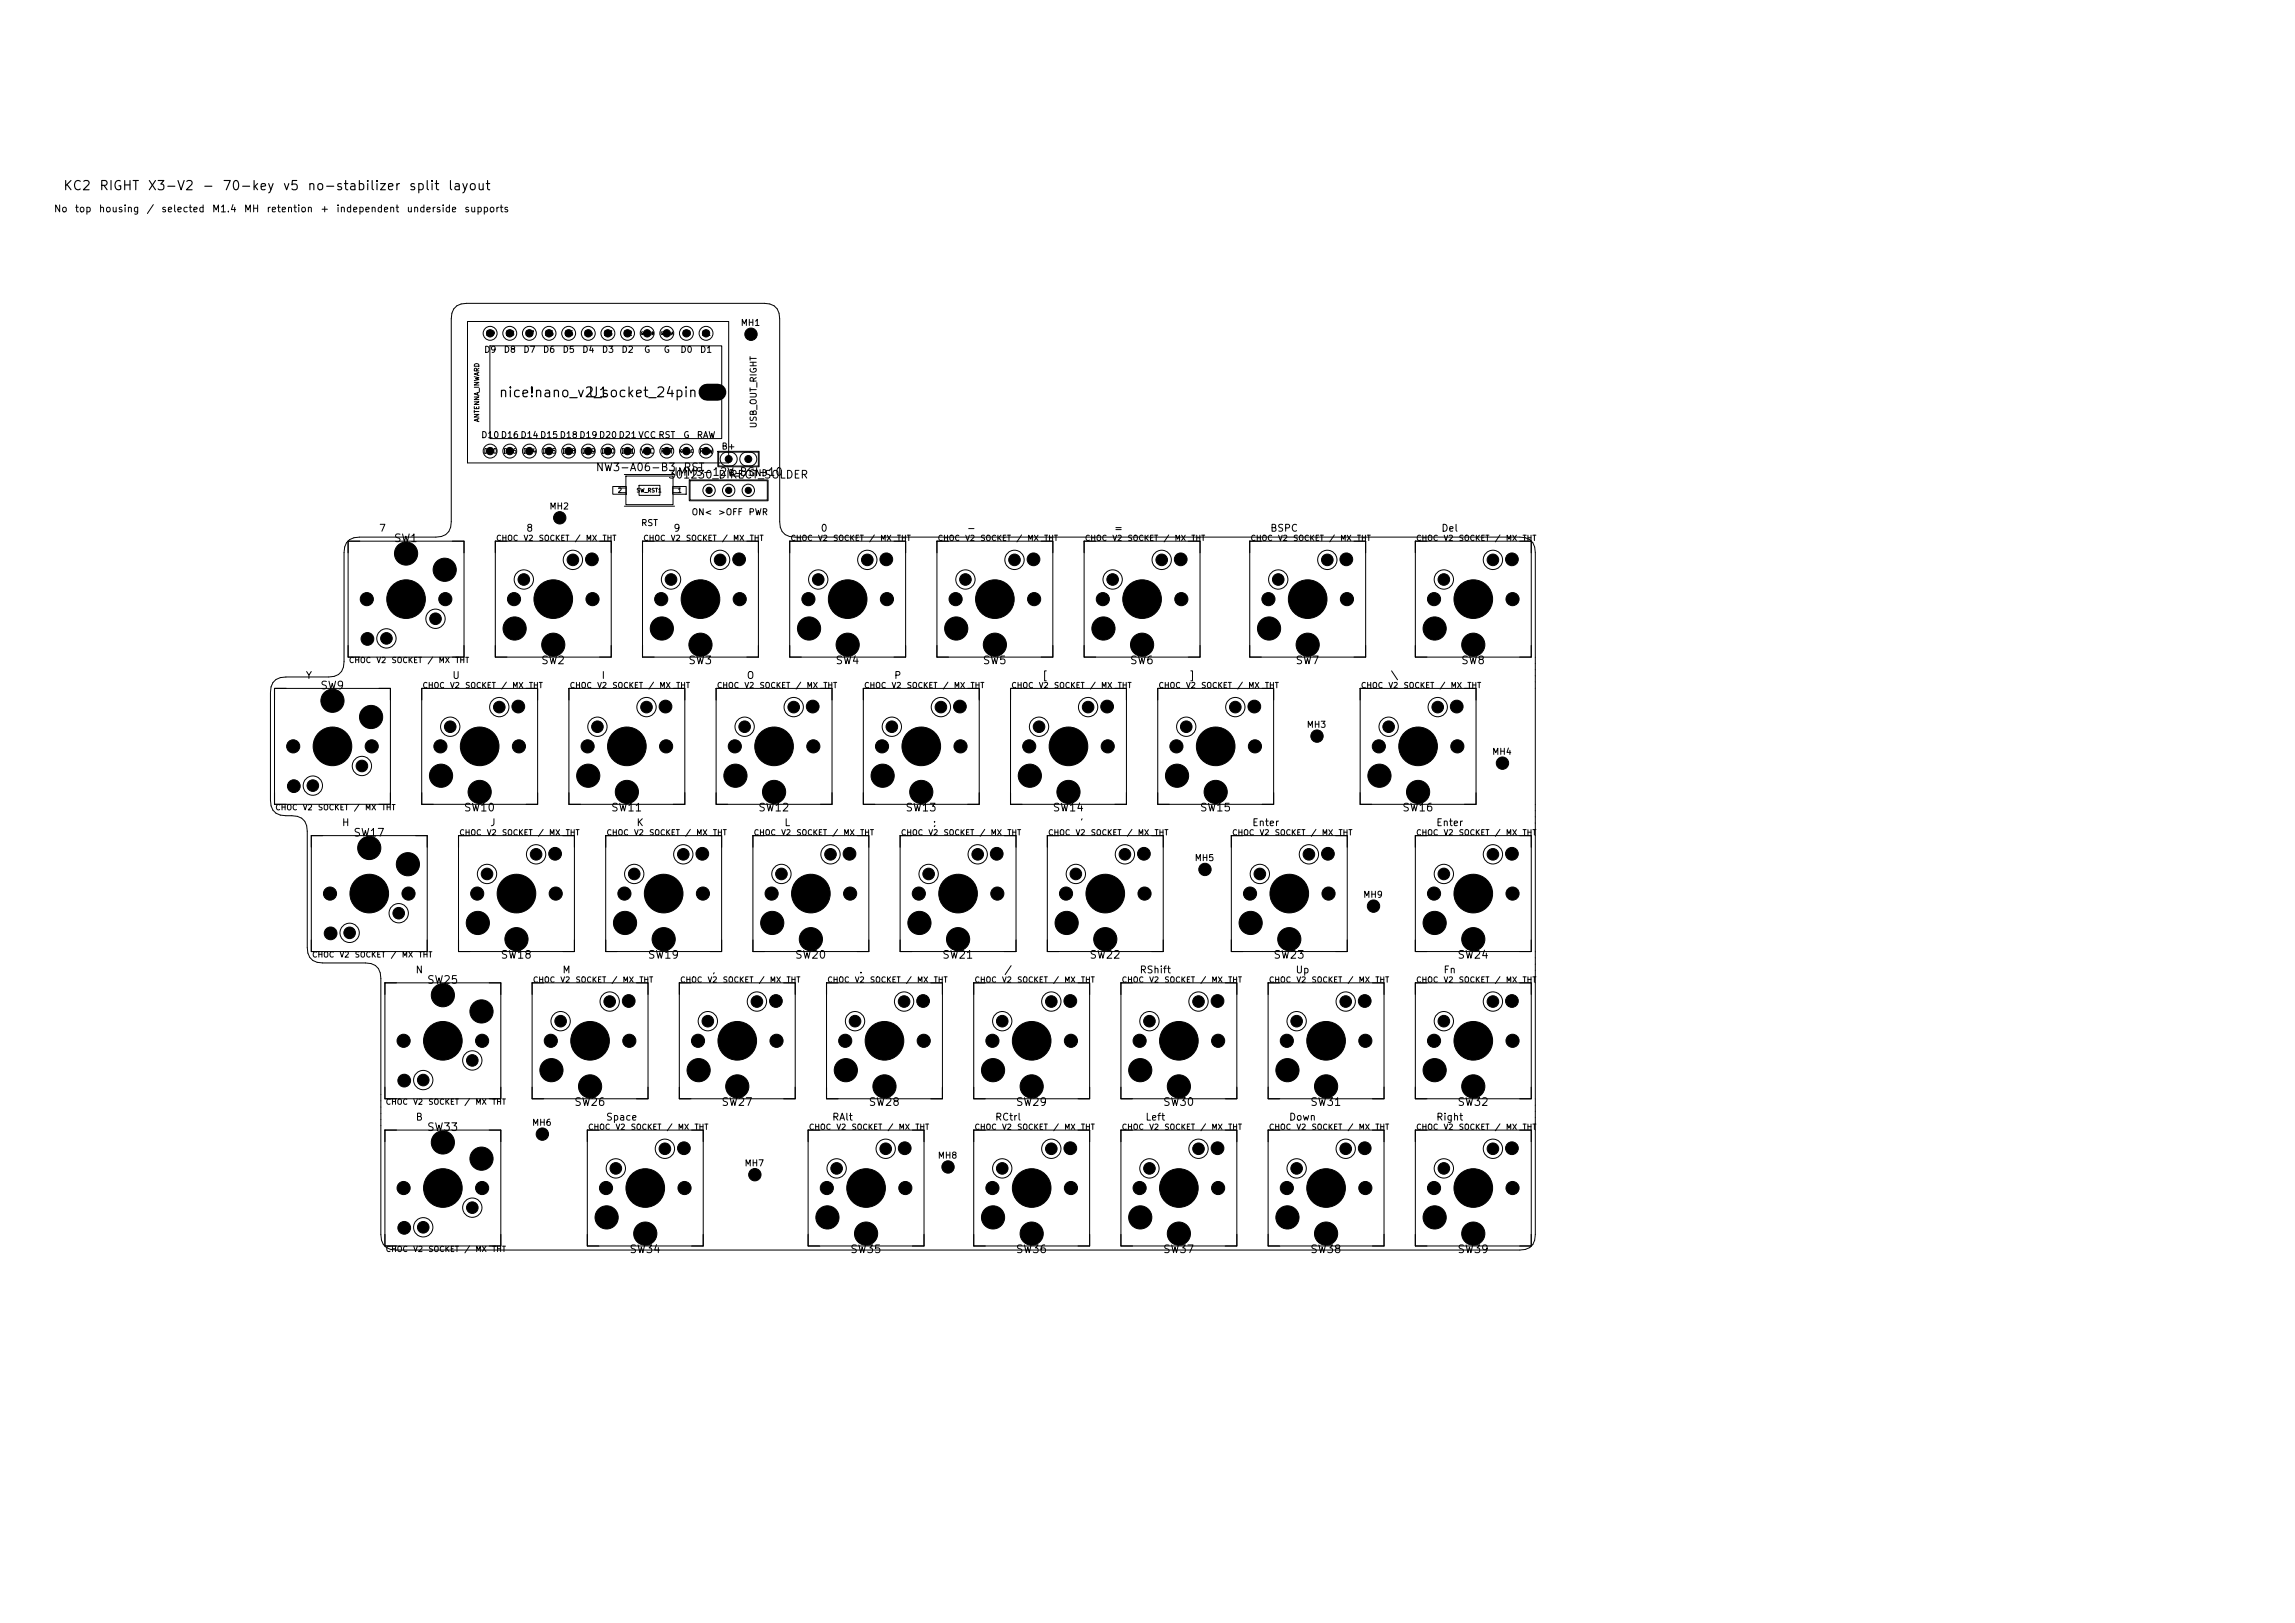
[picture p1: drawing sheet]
<svg xmlns="http://www.w3.org/2000/svg" width="297mm" height="210mm" viewBox="0 0 297 210" stroke-linecap="round" stroke-linejoin="round" font-family="sans-serif">
<defs><g id="words">
<g font-size="1.3">
<text x="64.5" y="51.7">nice!nano_v2_socket_24pin</text>
<text x="76" y="51.7">U1</text>
</g>
<g font-size="1.2">
<text x="8.1" y="24.9">KC2</text>
<text x="12.8" y="24.9">RIGHT</text>
<text x="19" y="24.9">X3-V2</text>
<text x="26.1" y="24.9">-</text>
<text x="28.7" y="24.9">70-key</text>
<text x="36.5" y="24.9">v5</text>
<text x="39.7" y="24.9">no-stabilizer</text>
<text x="52.8" y="24.9">split</text>
<text x="57.9" y="24.9">layout</text>
</g>
<g font-size="1">
<text x="77" y="61.2">NW3-A06-B3</text>
<text x="86.4" y="62.2">301230_DIRECT_SOLDER</text>
<text x="87.2" y="61.8">IMMS-12V_BSI-10</text>
<text x="88.4" y="61.2">RST</text>
<text x="50.9" y="70.4">SW1</text>
<text x="41.4" y="89.4">SW9</text>
<text x="70" y="86.2">SW2</text>
<text x="89" y="86.2">SW3</text>
<text x="108.1" y="86.2">SW4</text>
<text x="127.1" y="86.2">SW5</text>
<text x="146.2" y="86.2">SW6</text>
<text x="167.6" y="86.2">SW7</text>
<text x="189" y="86.2">SW8</text>
<text x="59.9" y="105.2">SW10</text>
<text x="79" y="105.2">SW11</text>
<text x="98.1" y="105.2">SW12</text>
<text x="117.1" y="105.2">SW13</text>
<text x="136.2" y="105.2">SW14</text>
<text x="155.2" y="105.2">SW15</text>
<text x="181.4" y="105.2">SW16</text>
<text x="45.7" y="108.5">SW17</text>
<text x="64.7" y="124.3">SW18</text>
<text x="83.8" y="124.3">SW19</text>
<text x="102.8" y="124.3">SW20</text>
<text x="121.9" y="124.3">SW21</text>
<text x="140.9" y="124.3">SW22</text>
<text x="164.7" y="124.3">SW23</text>
<text x="188.5" y="124.3">SW24</text>
<text x="55.2" y="127.5">SW25</text>
<text x="74.2" y="143.3">SW26</text>
<text x="93.3" y="143.3">SW27</text>
<text x="112.3" y="143.3">SW28</text>
<text x="131.4" y="143.3">SW29</text>
<text x="150.4" y="143.3">SW30</text>
<text x="169.5" y="143.3">SW31</text>
<text x="188.5" y="143.3">SW32</text>
<text x="55.2" y="146.6">SW33</text>
<text x="81.4" y="162.4">SW34</text>
<text x="110" y="162.4">SW35</text>
<text x="131.4" y="162.4">SW36</text>
<text x="150.4" y="162.4">SW37</text>
<text x="169.5" y="162.4">SW38</text>
<text x="188.5" y="162.4">SW39</text>
</g>
<g font-size=".9">
<text x="6.9" y="27.7">No</text>
<text x="9.6" y="27.7">top</text>
<text x="12.7" y="27.7">housing</text>
<text x="18.9" y="27.7">/</text>
<text x="20.8" y="27.7">selected</text>
<text x="27.4" y="27.7">M1.4</text>
<text x="31.5" y="27.7">MH</text>
<text x="34.4" y="27.7">retention</text>
<text x="41.4" y="27.7">+</text>
<text x="43.4" y="27.7">independent</text>
<text x="52.5" y="27.7">underside</text>
<text x="60" y="27.7">supports</text>
<text x="49" y="69">7</text>
<text x="68" y="69">8</text>
<text x="87.1" y="69">9</text>
<text x="106.1" y="69">0</text>
<text x="125.1" y="69">-</text>
<text x="144.1" y="69">=</text>
<text x="164.3" y="69">BSPC</text>
<text x="186.5" y="69">Del</text>
<text x="39.5" y="88.1">Y</text>
<text x="58.5" y="88.1">U</text>
<text x="77.8" y="88.1">I</text>
<text x="96.6" y="88.1">O</text>
<text x="115.6" y="88.1">P</text>
<text x="134.8" y="88.1">[</text>
<text x="153.9" y="88.1">]</text>
<text x="180.1" y="88.1">\</text>
<text x="44.2" y="107.1">H</text>
<text x="63.4" y="107.1">J</text>
<text x="82.3" y="107.1">K</text>
<text x="101.4" y="107.1">L</text>
<text x="120.6" y="107.1">;</text>
<text x="139.7" y="107.1">'</text>
<text x="162" y="107.1">Enter</text>
<text x="185.8" y="107.1">Enter</text>
<text x="53.7" y="126.2">N</text>
<text x="72.7" y="126.2">M</text>
<text x="92.1" y="126.2">,</text>
<text x="111.1" y="126.2">.</text>
<text x="129.9" y="126.2">/</text>
<text x="147.4" y="126.2">RShift</text>
<text x="167.6" y="126.2">Up</text>
<text x="186.7" y="126.2">Fn</text>
<text x="53.7" y="145.2">B</text>
<text x="78.4" y="145.2">Space</text>
<text x="107.6" y="145.2">RAlt</text>
<text x="128.7" y="145.2">RCtrl</text>
<text x="148.2" y="145.2">Left</text>
<text x="166.7" y="145.2">Down</text>
<text x="185.8" y="145.2">Right</text>
</g>
<g font-size=".8">
<text x="62.6" y="45.8">D9</text>
<text x="65.1" y="45.8">D8</text>
<text x="67.7" y="45.8">D7</text>
<text x="70.2" y="45.8">D6</text>
<text x="72.7" y="45.8">D5</text>
<text x="75.3" y="45.8">D4</text>
<text x="77.8" y="45.8">D3</text>
<text x="80.4" y="45.8">D2</text>
<text x="83.3" y="45.8">G</text>
<text x="85.8" y="45.8">G</text>
<text x="88" y="45.8">D0</text>
<text x="90.5" y="45.8">D1</text>
<text x="95.8" y="42.4">MH1</text>
<text x="62.2" y="56.9">D10D16D14D15D18D19D20D21VCC RST</text>
<text x="88.4" y="56.9">G</text>
<text x="90.1" y="56.9">RAW</text>
<text x="93.3" y="58.4">B+</text>
<text x="98.1" y="55.5" transform="rotate(-90 98.1 55.5)">USB_OUT_RIGHT</text>
<text x="94.2" y="61.8">B-/GND</text>
<text x="71" y="66.1">MH2</text>
<text x="82.9" y="68.3">RST</text>
<text x="89.4" y="66.9">ON&lt;</text>
<text x="92.8" y="66.9">&gt;OFF</text>
<text x="96.8" y="66.9">PWR</text>
<text x="67.4" y="75.6">2</text>
<text x="73.7" y="73.1">1</text>
<text x="86.4" y="75.6">2</text>
<text x="92.8" y="73.1">1</text>
<text x="105.5" y="75.6">2</text>
<text x="111.8" y="73.1">1</text>
<text x="124.5" y="75.6">2</text>
<text x="130.9" y="73.1">1</text>
<text x="143.6" y="75.6">2</text>
<text x="149.9" y="73.1">1</text>
<text x="165" y="75.6">2</text>
<text x="171.4" y="73.1">1</text>
<text x="186.4" y="75.6">2</text>
<text x="192.8" y="73.1">1</text>
<text x="49.6" y="83.2">1</text>
<text x="55.9" y="80.7">2</text>
<text x="57.8" y="94.7">2</text>
<text x="64.2" y="92.1">1</text>
<text x="76.9" y="94.7">2</text>
<text x="83.2" y="92.1">1</text>
<text x="95.9" y="94.7">2</text>
<text x="102.3" y="92.1">1</text>
<text x="115" y="94.7">2</text>
<text x="121.3" y="92.1">1</text>
<text x="134" y="94.7">2</text>
<text x="140.4" y="92.1">1</text>
<text x="153.1" y="94.7">2</text>
<text x="159.4" y="92.1">1</text>
<text x="169" y="94.4">MH3</text>
<text x="179.3" y="94.7">2</text>
<text x="185.6" y="92.1">1</text>
<text x="46.4" y="99.8">2</text>
<text x="193" y="97.9">MH4</text>
<text x="40.1" y="102.3">1</text>
<text x="62.6" y="113.7">2</text>
<text x="69" y="111.2">1</text>
<text x="81.7" y="113.7">2</text>
<text x="88" y="111.2">1</text>
<text x="100.7" y="113.7">2</text>
<text x="107.1" y="111.2">1</text>
<text x="119.8" y="113.7">2</text>
<text x="126.1" y="111.2">1</text>
<text x="138.8" y="113.7">2</text>
<text x="145.2" y="111.2">1</text>
<text x="154.5" y="111.6">MH5</text>
<text x="162.6" y="113.7">2</text>
<text x="169" y="111.2">1</text>
<text x="186.4" y="113.7">2</text>
<text x="192.8" y="111.2">1</text>
<text x="51.2" y="118.8">2</text>
<text x="176.3" y="116.4">MH9</text>
<text x="44.8" y="121.3">1</text>
<text x="78.5" y="130.2">1</text>
<text x="97.5" y="130.2">1</text>
<text x="116.6" y="130.2">1</text>
<text x="135.6" y="130.2">1</text>
<text x="154.7" y="130.2">1</text>
<text x="173.7" y="130.2">1</text>
<text x="192.8" y="130.2">1</text>
<text x="60.7" y="137.9">2</text>
<text x="72.1" y="132.8">2</text>
<text x="91.2" y="132.8">2</text>
<text x="110.2" y="132.8">2</text>
<text x="129.3" y="132.8">2</text>
<text x="148.3" y="132.8">2</text>
<text x="167.4" y="132.8">2</text>
<text x="186.4" y="132.8">2</text>
<text x="54.4" y="140.4">1</text>
<text x="68.8" y="145.9">MH6</text>
<text x="85.6" y="149.3">1</text>
<text x="114.2" y="149.3">1</text>
<text x="135.6" y="149.3">1</text>
<text x="154.7" y="149.3">1</text>
<text x="173.7" y="149.3">1</text>
<text x="192.8" y="149.3">1</text>
<text x="79.3" y="151.8">2</text>
<text x="96.3" y="151.1">MH7</text>
<text x="107.9" y="151.8">2</text>
<text x="121.3" y="150.1">MH8</text>
<text x="129.3" y="151.8">2</text>
<text x="148.3" y="151.8">2</text>
<text x="167.4" y="151.8">2</text>
<text x="186.4" y="151.8">2</text>
<text x="54.4" y="159.4">1</text>
<text x="60.7" y="156.9">2</text>
</g>
<g font-size=".7">
<text x="93.9" y="60">1</text>
<text x="96.5" y="60">2</text>
<text x="64.1" y="70.2">CHOC</text>
<text x="67.7" y="70.2">V2</text>
<text x="69.7" y="70.2">SOCKET</text>
<text x="74.3" y="70.2">/</text>
<text x="75.7" y="70.2">MX</text>
<text x="77.9" y="70.2">THT</text>
<text x="83.2" y="70.2">CHOC</text>
<text x="86.7" y="70.2">V2</text>
<text x="88.7" y="70.2">SOCKET</text>
<text x="93.4" y="70.2">/</text>
<text x="94.8" y="70.2">MX</text>
<text x="97" y="70.2">THT</text>
<text x="102.2" y="70.2">CHOC</text>
<text x="105.8" y="70.2">V2</text>
<text x="107.8" y="70.2">SOCKET</text>
<text x="112.4" y="70.2">/</text>
<text x="113.8" y="70.2">MX</text>
<text x="116" y="70.2">THT</text>
<text x="121.3" y="70.2">CHOC</text>
<text x="124.8" y="70.2">V2</text>
<text x="126.8" y="70.2">SOCKET</text>
<text x="131.5" y="70.2">/</text>
<text x="132.9" y="70.2">MX</text>
<text x="135.1" y="70.2">THT</text>
<text x="140.3" y="70.2">CHOC</text>
<text x="143.9" y="70.2">V2</text>
<text x="145.9" y="70.2">SOCKET</text>
<text x="150.5" y="70.2">/</text>
<text x="151.9" y="70.2">MX</text>
<text x="154.1" y="70.2">THT</text>
<text x="161.8" y="70.2">CHOC</text>
<text x="165.3" y="70.2">V2</text>
<text x="167.3" y="70.2">SOCKET</text>
<text x="171.9" y="70.2">/</text>
<text x="173.4" y="70.2">MX</text>
<text x="175.5" y="70.2">THT</text>
<text x="183.2" y="70.2">CHOC</text>
<text x="186.8" y="70.2">V2</text>
<text x="188.7" y="70.2">SOCKET</text>
<text x="193.4" y="70.2">/</text>
<text x="194.8" y="70.2">MX</text>
<text x="197" y="70.2">THT</text>
<text x="45.1" y="86">CHOC</text>
<text x="48.6" y="86">V2</text>
<text x="50.6" y="86">SOCKET</text>
<text x="54.6" y="89.2">CHOC</text>
<text x="55.3" y="86">/</text>
<text x="56.7" y="86">MX</text>
<text x="58.2" y="89.2">V2</text>
<text x="58.9" y="86">THT</text>
<text x="60.1" y="89.2">SOCKET</text>
<text x="64.8" y="89.2">/</text>
<text x="66.2" y="89.2">MX</text>
<text x="68.4" y="89.2">THT</text>
<text x="73.7" y="89.2">CHOC</text>
<text x="77.2" y="89.2">V2</text>
<text x="79.2" y="89.2">SOCKET</text>
<text x="83.8" y="89.2">/</text>
<text x="85.3" y="89.2">MX</text>
<text x="87.4" y="89.2">THT</text>
<text x="92.7" y="89.2">CHOC</text>
<text x="96.3" y="89.2">V2</text>
<text x="98.2" y="89.2">SOCKET</text>
<text x="102.9" y="89.2">/</text>
<text x="104.3" y="89.2">MX</text>
<text x="106.5" y="89.2">THT</text>
<text x="111.8" y="89.2">CHOC</text>
<text x="115.3" y="89.2">V2</text>
<text x="117.3" y="89.2">SOCKET</text>
<text x="121.9" y="89.2">/</text>
<text x="123.4" y="89.2">MX</text>
<text x="125.5" y="89.2">THT</text>
<text x="130.8" y="89.2">CHOC</text>
<text x="134.4" y="89.2">V2</text>
<text x="136.3" y="89.2">SOCKET</text>
<text x="141" y="89.2">/</text>
<text x="142.4" y="89.2">MX</text>
<text x="144.6" y="89.2">THT</text>
<text x="149.9" y="89.2">CHOC</text>
<text x="153.4" y="89.2">V2</text>
<text x="155.4" y="89.2">SOCKET</text>
<text x="160" y="89.2">/</text>
<text x="161.5" y="89.2">MX</text>
<text x="163.6" y="89.2">THT</text>
<text x="176.1" y="89.2">CHOC</text>
<text x="179.6" y="89.2">V2</text>
<text x="181.6" y="89.2">SOCKET</text>
<text x="186.2" y="89.2">/</text>
<text x="187.7" y="89.2">MX</text>
<text x="189.8" y="89.2">THT</text>
<text x="35.6" y="105">CHOC</text>
<text x="39.1" y="105">V2</text>
<text x="41.1" y="105">SOCKET</text>
<text x="45.7" y="105">/</text>
<text x="47.2" y="105">MX</text>
<text x="49.3" y="105">THT</text>
<text x="59.4" y="108.3">CHOC</text>
<text x="62.9" y="108.3">V2</text>
<text x="64.9" y="108.3">SOCKET</text>
<text x="69.6" y="108.3">/</text>
<text x="71" y="108.3">MX</text>
<text x="73.1" y="108.3">THT</text>
<text x="78.4" y="108.3">CHOC</text>
<text x="82" y="108.3">V2</text>
<text x="83.9" y="108.3">SOCKET</text>
<text x="88.6" y="108.3">/</text>
<text x="90" y="108.3">MX</text>
<text x="92.2" y="108.3">THT</text>
<text x="97.5" y="108.3">CHOC</text>
<text x="101" y="108.3">V2</text>
<text x="103" y="108.3">SOCKET</text>
<text x="107.7" y="108.3">/</text>
<text x="109.1" y="108.3">MX</text>
<text x="111.2" y="108.3">THT</text>
<text x="116.5" y="108.3">CHOC</text>
<text x="120.1" y="108.3">V2</text>
<text x="122" y="108.3">SOCKET</text>
<text x="126.7" y="108.3">/</text>
<text x="128.1" y="108.3">MX</text>
<text x="130.3" y="108.3">THT</text>
<text x="135.6" y="108.3">CHOC</text>
<text x="139.1" y="108.3">V2</text>
<text x="141.1" y="108.3">SOCKET</text>
<text x="145.8" y="108.3">/</text>
<text x="147.2" y="108.3">MX</text>
<text x="149.3" y="108.3">THT</text>
<text x="159.4" y="108.3">CHOC</text>
<text x="162.9" y="108.3">V2</text>
<text x="164.9" y="108.3">SOCKET</text>
<text x="169.6" y="108.3">/</text>
<text x="171" y="108.3">MX</text>
<text x="173.2" y="108.3">THT</text>
<text x="183.2" y="108.3">CHOC</text>
<text x="186.8" y="108.3">V2</text>
<text x="188.7" y="108.3">SOCKET</text>
<text x="193.4" y="108.3">/</text>
<text x="194.8" y="108.3">MX</text>
<text x="197" y="108.3">THT</text>
<text x="40.3" y="124.1">CHOC</text>
<text x="43.9" y="124.1">V2</text>
<text x="45.8" y="124.1">SOCKET</text>
<text x="50.5" y="124.1">/</text>
<text x="51.9" y="124.1">MX</text>
<text x="54.1" y="124.1">THT</text>
<text x="68.9" y="127.3">CHOC</text>
<text x="72.5" y="127.3">V2</text>
<text x="74.4" y="127.3">SOCKET</text>
<text x="79.1" y="127.3">/</text>
<text x="80.5" y="127.3">MX</text>
<text x="82.7" y="127.3">THT</text>
<text x="87.9" y="127.3">CHOC</text>
<text x="91.5" y="127.3">V2</text>
<text x="93.5" y="127.3">SOCKET</text>
<text x="98.1" y="127.3">/</text>
<text x="99.6" y="127.3">MX</text>
<text x="101.7" y="127.3">THT</text>
<text x="107" y="127.3">CHOC</text>
<text x="110.6" y="127.3">V2</text>
<text x="112.5" y="127.3">SOCKET</text>
<text x="117.2" y="127.3">/</text>
<text x="118.6" y="127.3">MX</text>
<text x="120.8" y="127.3">THT</text>
<text x="126" y="127.3">CHOC</text>
<text x="129.6" y="127.3">V2</text>
<text x="131.6" y="127.3">SOCKET</text>
<text x="136.2" y="127.3">/</text>
<text x="137.7" y="127.3">MX</text>
<text x="139.8" y="127.3">THT</text>
<text x="145.1" y="127.3">CHOC</text>
<text x="148.7" y="127.3">V2</text>
<text x="150.6" y="127.3">SOCKET</text>
<text x="155.3" y="127.3">/</text>
<text x="156.7" y="127.3">MX</text>
<text x="158.9" y="127.3">THT</text>
<text x="164.1" y="127.3">CHOC</text>
<text x="167.7" y="127.3">V2</text>
<text x="169.7" y="127.3">SOCKET</text>
<text x="174.3" y="127.3">/</text>
<text x="175.8" y="127.3">MX</text>
<text x="177.9" y="127.3">THT</text>
<text x="183.2" y="127.3">CHOC</text>
<text x="186.8" y="127.3">V2</text>
<text x="188.7" y="127.3">SOCKET</text>
<text x="193.4" y="127.3">/</text>
<text x="194.8" y="127.3">MX</text>
<text x="197" y="127.3">THT</text>
<text x="49.8" y="143.1">CHOC</text>
<text x="53.4" y="143.1">V2</text>
<text x="55.4" y="143.1">SOCKET</text>
<text x="60" y="143.1">/</text>
<text x="61.5" y="143.1">MX</text>
<text x="63.6" y="143.1">THT</text>
<text x="76" y="146.4">CHOC</text>
<text x="79.6" y="146.4">V2</text>
<text x="81.6" y="146.4">SOCKET</text>
<text x="86.2" y="146.4">/</text>
<text x="87.6" y="146.4">MX</text>
<text x="89.8" y="146.4">THT</text>
<text x="104.6" y="146.4">CHOC</text>
<text x="108.2" y="146.4">V2</text>
<text x="110.1" y="146.4">SOCKET</text>
<text x="114.8" y="146.4">/</text>
<text x="116.2" y="146.4">MX</text>
<text x="118.4" y="146.4">THT</text>
<text x="126" y="146.4">CHOC</text>
<text x="129.6" y="146.4">V2</text>
<text x="131.6" y="146.4">SOCKET</text>
<text x="136.2" y="146.4">/</text>
<text x="137.7" y="146.4">MX</text>
<text x="139.8" y="146.4">THT</text>
<text x="145.1" y="146.4">CHOC</text>
<text x="148.7" y="146.4">V2</text>
<text x="150.6" y="146.4">SOCKET</text>
<text x="155.3" y="146.4">/</text>
<text x="156.7" y="146.4">MX</text>
<text x="158.9" y="146.4">THT</text>
<text x="164.1" y="146.4">CHOC</text>
<text x="167.7" y="146.4">V2</text>
<text x="169.7" y="146.4">SOCKET</text>
<text x="174.3" y="146.4">/</text>
<text x="175.8" y="146.4">MX</text>
<text x="177.9" y="146.4">THT</text>
<text x="183.2" y="146.4">CHOC</text>
<text x="186.8" y="146.4">V2</text>
<text x="188.7" y="146.4">SOCKET</text>
<text x="193.4" y="146.4">/</text>
<text x="194.8" y="146.4">MX</text>
<text x="197" y="146.4">THT</text>
<text x="49.8" y="162.2">CHOC</text>
<text x="53.4" y="162.2">V2</text>
<text x="55.4" y="162.2">SOCKET</text>
<text x="60" y="162.2">/</text>
<text x="61.5" y="162.2">MX</text>
<text x="63.6" y="162.2">THT</text>
</g>
<g font-size=".6">
<text x="62.8" y="43.6">D9</text>
<text x="65.4" y="43.6">D8</text>
<text x="67.9" y="43.6">D7</text>
<text x="70.4" y="43.6">D6</text>
<text x="73" y="43.6">D5</text>
<text x="75.5" y="43.6">D4</text>
<text x="78.1" y="43.6">D3</text>
<text x="80.6" y="43.6">D2</text>
<text x="88.2" y="43.6">D0</text>
<text x="90.8" y="43.6">D1</text>
<text x="62.2" y="54.7" transform="rotate(-90 62.2 54.7)">ANTENNA_INWARD</text>
<text x="62.5" y="58.8">D10</text>
<text x="65.1" y="58.8">D16</text>
<text x="67.6" y="58.8">D14</text>
<text x="70.2" y="58.8">D15</text>
<text x="72.7" y="58.8">D18</text>
<text x="75.2" y="58.8">D19</text>
<text x="77.8" y="58.8">D20</text>
<text x="80.3" y="58.8">D21</text>
<text x="82.9" y="58.8">VCC</text>
<text x="85.5" y="58.8">RST</text>
<text x="90.5" y="58.8">RAW</text>
<text x="79.9" y="63.9">2</text>
<text x="87.6" y="63.9">1</text>
</g>
<g font-size=".5">
<text x="82.3" y="63.8">SW_RST1</text>
<text x="91.5" y="63.9">3</text>
<text x="94" y="63.9">1</text>
<text x="96.6" y="63.9">2</text>
</g>
<g font-size=".4">
<text x="82.9" y="43.4">GND_B</text>
<text x="85.4" y="43.4">GND_A</text>
<text x="88" y="58.6">GND_C</text>
</g>
</g></defs>
<g fill="none" stroke="#000" stroke-width=".13">
<path d="M58.7 40l.4-.4 .6-.3h.7h38.5a1.78 1.78 0 0 1 2 2v26.2a1.78 1.78 0 0 0 2 2h93.8a1.78 1.78 0 0 1 2 2v88.3a1.78 1.78 0 0 1-2 2h-145.4a1.78 1.78 0 0 1-2-2v-33.2a1.78 1.78 0 0 0-2-2h-5.5a1.78 1.78 0 0 1-2-2v-15a1.78 1.78 0 0 0-2-2h-.8a1.78 1.78 0 0 1-2-2v-14a1.78 1.78 0 0 1 2-2h5.5a1.78 1.78 0 0 0 2-2v-14.1a1.78 1.78 0 0 1 2-2h9.9a1.78 1.78 0 0 0 2-2v-26.2l.1-.8zM60.5 41.6h33.8v18.3h-33.8zM63.4 44.7h30v12h-30zM92.9 58.4h5.3v2h-5.3zM93 58.5h5.1v1.8h-5.1zM93.5 58.8l.4-.3h.6a.9 .9 0 0 1 .9 .9 .9 .9 0 0 1-.9 .9h-.4a.9 .9 0 0 1-.8-.6 .9 .9 0 0 1 .2-.9zM96 58.8l.4-.3h.6a.9 .9 0 0 1 .9 .9 .9 .9 0 0 1-.9 .9h-.4a.9 .9 0 0 1-.8-.6 .9 .9 0 0 1 .2-.9zM45 70h15v15h-15zM64.1 70h15v15h-15zM79.3 63h1.7v1h-1.7zM80 63.2h1M80 63.8h1"/>
<path d="M80.8 61.4h6.5M80.8 65.5h6.5M81 61.6h6.1v3.7h-6.1zM82.7 62.8h2.7v1.3h-2.7zM83.1 70h15v15h-15zM87.1 63h1.7v1h-1.7zM87.1 63.2h1M87.1 63.8h1M89.2 62.1h10.2v2.7h-10.2zM89.3 62.2h10v2.5h-10zM102.2 70h15v15h-15zM121.2 70h15v15h-15z"/>
<path d="M140.3 70h15v15h-15zM161.7 70h15v15h-15zM183.2 70h15v15h-15zM35.5 89.1h15v15h-15zM54.6 89.1h15v15h-15zM73.6 89.1h15v15h-15zM92.7 89.1h15v15h-15zM111.7 89.1h15v15h-15zM130.8 89.1h15v15h-15zM149.8 89.1h15v15h-15zM176 89.1h15v15h-15zM40.3 108.1h15v15h-15z"/>
<path d="M59.3 108.1h15v15h-15zM78.4 108.1h15v15h-15zM97.4 108.1h15v15h-15zM116.5 108.1h15v15h-15zM135.5 108.1h15v15h-15zM159.3 108.1h15v15h-15zM183.2 108.1h15v15h-15zM49.8 127.2h15v15h-15zM68.9 127.2h15v15h-15zM87.9 127.2h15v15h-15zM107 127.2h15v15h-15zM126 127.2h15v15h-15z"/>
<path d="M145.1 127.2h15v15h-15zM164.1 127.2h15v15h-15zM183.2 127.2h15v15h-15zM49.8 146.2h15v15h-15zM76 146.2h15v15h-15zM104.6 146.2h15v15h-15zM126 146.2h15v15h-15zM145.1 146.2h15v15h-15zM164.1 146.2h15v15h-15zM183.2 146.2h15v15h-15z"/>
<circle cx="63.4" cy="58.4" r=".9"/>
<circle cx="63.4" cy="43.1" r=".9"/>
<circle cx="66" cy="58.4" r=".9"/>
<circle cx="66" cy="43.1" r=".9"/>
<circle cx="68.5" cy="58.4" r=".9"/>
<circle cx="68.5" cy="43.1" r=".9"/>
<circle cx="71" cy="58.4" r=".9"/>
<circle cx="71" cy="43.1" r=".9"/>
<circle cx="73.6" cy="58.4" r=".9"/>
<circle cx="73.6" cy="43.1" r=".9"/>
<circle cx="76.1" cy="58.4" r=".9"/>
<circle cx="76.1" cy="43.1" r=".9"/>
<circle cx="78.7" cy="58.4" r=".9"/>
<circle cx="78.7" cy="43.1" r=".9"/>
<circle cx="81.2" cy="58.4" r=".9"/>
<circle cx="81.2" cy="43.1" r=".9"/>
<circle cx="83.7" cy="58.4" r=".9"/>
<circle cx="83.7" cy="43.1" r=".9"/>
<circle cx="86.3" cy="58.4" r=".9"/>
<circle cx="86.3" cy="43.1" r=".9"/>
<circle cx="88.8" cy="58.4" r=".9"/>
<circle cx="88.8" cy="43.1" r=".9"/>
<circle cx="91.4" cy="58.4" r=".9"/>
<circle cx="91.4" cy="43.1" r=".9"/>
<circle cx="67.8" cy="75" r="1.25"/>
<circle cx="74.1" cy="72.4" r="1.25"/>
<circle cx="86.8" cy="75" r="1.25"/>
<circle cx="91.8" cy="63.4" r=".8"/>
<circle cx="93.2" cy="72.4" r="1.25"/>
<circle cx="94.3" cy="63.4" r=".8"/>
<circle cx="96.8" cy="63.4" r=".8"/>
<circle cx="105.9" cy="75" r="1.25"/>
<circle cx="112.2" cy="72.4" r="1.25"/>
<circle cx="124.9" cy="75" r="1.25"/>
<circle cx="131.3" cy="72.4" r="1.25"/>
<circle cx="144" cy="75" r="1.25"/>
<circle cx="150.3" cy="72.4" r="1.25"/>
<circle cx="165.4" cy="75" r="1.25"/>
<circle cx="171.8" cy="72.4" r="1.25"/>
<circle cx="186.9" cy="75" r="1.25"/>
<circle cx="193.2" cy="72.4" r="1.25"/>
<circle cx="46.8" cy="99.1" r="1.25"/>
<circle cx="50" cy="82.6" r="1.25"/>
<circle cx="56.4" cy="80.1" r="1.25"/>
<circle cx="58.3" cy="94" r="1.25"/>
<circle cx="64.6" cy="91.5" r="1.25"/>
<circle cx="77.3" cy="94" r="1.25"/>
<circle cx="83.7" cy="91.5" r="1.25"/>
<circle cx="96.4" cy="94" r="1.25"/>
<circle cx="102.7" cy="91.5" r="1.25"/>
<circle cx="115.4" cy="94" r="1.25"/>
<circle cx="121.8" cy="91.5" r="1.25"/>
<circle cx="134.5" cy="94" r="1.25"/>
<circle cx="140.8" cy="91.5" r="1.25"/>
<circle cx="153.5" cy="94" r="1.25"/>
<circle cx="159.9" cy="91.5" r="1.25"/>
<circle cx="179.7" cy="94" r="1.25"/>
<circle cx="186.1" cy="91.5" r="1.25"/>
<circle cx="40.5" cy="101.7" r="1.25"/>
<circle cx="51.6" cy="118.2" r="1.25"/>
<circle cx="63" cy="113.1" r="1.25"/>
<circle cx="69.4" cy="110.5" r="1.25"/>
<circle cx="82.1" cy="113.1" r="1.25"/>
<circle cx="88.4" cy="110.5" r="1.25"/>
<circle cx="101.1" cy="113.1" r="1.25"/>
<circle cx="107.5" cy="110.5" r="1.25"/>
<circle cx="120.2" cy="113.1" r="1.25"/>
<circle cx="126.5" cy="110.5" r="1.25"/>
<circle cx="139.2" cy="113.1" r="1.25"/>
<circle cx="145.6" cy="110.5" r="1.25"/>
<circle cx="163" cy="113.1" r="1.25"/>
<circle cx="169.4" cy="110.5" r="1.25"/>
<circle cx="186.9" cy="113.1" r="1.25"/>
<circle cx="193.2" cy="110.5" r="1.25"/>
<circle cx="45.2" cy="120.7" r="1.25"/>
<circle cx="54.8" cy="139.8" r="1.25"/>
<circle cx="61.1" cy="137.2" r="1.25"/>
<circle cx="72.6" cy="132.1" r="1.25"/>
<circle cx="78.9" cy="129.6" r="1.25"/>
<circle cx="91.6" cy="132.1" r="1.25"/>
<circle cx="98" cy="129.6" r="1.25"/>
<circle cx="110.7" cy="132.1" r="1.25"/>
<circle cx="117" cy="129.6" r="1.25"/>
<circle cx="129.7" cy="132.1" r="1.25"/>
<circle cx="136.1" cy="129.6" r="1.25"/>
<circle cx="148.8" cy="132.1" r="1.25"/>
<circle cx="155.1" cy="129.6" r="1.25"/>
<circle cx="167.8" cy="132.1" r="1.25"/>
<circle cx="174.2" cy="129.6" r="1.25"/>
<circle cx="186.9" cy="132.1" r="1.25"/>
<circle cx="193.2" cy="129.6" r="1.25"/>
<circle cx="54.8" cy="158.8" r="1.25"/>
<circle cx="61.1" cy="156.3" r="1.25"/>
<circle cx="79.7" cy="151.2" r="1.25"/>
<circle cx="86" cy="148.6" r="1.25"/>
<circle cx="108.3" cy="151.2" r="1.25"/>
<circle cx="114.6" cy="148.6" r="1.25"/>
<circle cx="129.7" cy="151.2" r="1.25"/>
<circle cx="136.1" cy="148.6" r="1.25"/>
<circle cx="148.8" cy="151.2" r="1.25"/>
<circle cx="155.1" cy="148.6" r="1.25"/>
<circle cx="167.8" cy="151.2" r="1.25"/>
<circle cx="174.2" cy="148.6" r="1.25"/>
<circle cx="186.9" cy="151.2" r="1.25"/>
<circle cx="193.2" cy="148.6" r="1.25"/>
</g>
<g fill="none" stroke="#000" stroke-width=".14">
<path d="M46.5 70h-1.5v1.5M58.6 70h1.4v1.5M65.6 70h-1.5v1.5M77.6 70h1.5v1.5M84.7 70h-1.6v1.5M96.6 70h1.5v1.5M103.7 70h-1.5v1.5M115.7 70h1.5v1.5M122.8 70h-1.6v1.5M134.7 70h1.5v1.5M141.8 70h-1.5v1.5M153.8 70h1.5v1.5"/>
<path d="M163.2 70h-1.5v1.5M175.2 70h1.5v1.5M184.7 70h-1.5v1.5M196.7 70h1.5v1.5M37 89.1h-1.5v1.5M45 83.5v1.5h1.5M49 89.1h1.5v1.5M56.1 89.1h-1.5v1.5M60 83.5v1.5h-1.4M64.1 83.5v1.5h1.5M68.1 89.1h1.5v1.5M75.1 89.1h-1.5v1.5"/>
<path d="M79.1 83.5v1.5h-1.5M83.1 83.5v1.5h1.6M87.1 89.1h1.5v1.5M94.2 89.1h-1.5v1.5M98.1 83.5v1.5h-1.5M102.2 83.5v1.5h1.5M106.2 89.1h1.5v1.5M113.2 89.1h-1.5v1.5M117.2 83.5v1.5h-1.5M121.2 83.5v1.5h1.6M125.2 89.1h1.5v1.5M132.3 89.1h-1.5v1.5"/>
<path d="M136.2 83.5v1.5h-1.5M140.3 83.5v1.5h1.5M144.3 89.1h1.5v1.5M151.3 89.1h-1.5v1.5M155.3 83.5v1.5h-1.5M161.7 83.5v1.5h1.5M163.3 89.1h1.5v1.5M176.7 83.5v1.5h-1.5M177.5 89.1h-1.5v1.5M183.2 83.5v1.5h1.5M189.5 89.1h1.5v1.5M198.2 83.5v1.5h-1.5"/>
<path d="M35.5 102.6v1.5h1.5M41.8 108.1h-1.5v1.5M50.5 102.6v1.5h-1.5M53.8 108.1h1.5v1.5M54.6 102.6v1.5h1.5M60.8 108.1h-1.5v1.5M69.6 102.6v1.5h-1.5M72.8 108.1h1.5v1.5M73.6 102.6v1.5h1.5M79.9 108.1h-1.5v1.5M88.6 102.6v1.5h-1.5M91.9 108.1h1.5v1.5"/>
<path d="M92.7 102.6v1.5h1.5M98.9 108.1h-1.5v1.5M107.7 102.6v1.5h-1.5M110.9 108.1h1.5v1.5M111.7 102.6v1.5h1.5M118 108.1h-1.5v1.5M126.7 102.6v1.5h-1.5M130 108.1h1.5v1.5M130.8 102.6v1.5h1.5M137 108.1h-1.5v1.5M145.8 102.6v1.5h-1.5M149 108.1h1.5v1.5"/>
<path d="M149.8 102.6v1.5h1.5M160.9 108.1h-1.6v1.5M164.8 102.6v1.5h-1.5M172.8 108.1h1.6v1.5M176 102.6v1.5h1.5M184.7 108.1h-1.5v1.5M191 102.6v1.5h-1.5M196.7 108.1h1.5v1.5M40.3 121.6v1.5h1.5M51.3 127.2h-1.5v1.5M55.3 121.6v1.5h-1.5M59.3 121.6v1.5h1.5"/>
<path d="M63.3 127.2h1.5v1.5M70.4 127.2h-1.5v1.5M74.3 121.6v1.5h-1.5M78.4 121.6v1.5h1.5M82.4 127.2h1.5v1.5M89.4 127.2h-1.5v1.5M93.4 121.6v1.5h-1.5M97.4 121.6v1.5h1.5M101.4 127.2h1.5v1.5M108.5 127.2h-1.5v1.5M112.4 121.6v1.5h-1.5M116.5 121.6v1.5h1.5"/>
<path d="M120.5 127.2h1.5v1.5M127.5 127.2h-1.5v1.5M131.5 121.6v1.5h-1.5M135.5 121.6v1.5h1.5M139.5 127.2h1.5v1.5M146.6 127.2h-1.5v1.5M150.5 121.6v1.5h-1.5M158.6 127.2h1.5v1.5M159.3 121.6v1.5h1.6M165.6 127.2h-1.5v1.5M174.4 121.6v1.5h-1.6M177.6 127.2h1.5v1.5"/>
<path d="M183.2 121.6v1.5h1.5M184.7 127.2h-1.5v1.5M196.7 127.2h1.5v1.5M198.2 121.6v1.5h-1.5M49.8 140.7v1.5h1.5M49.8 159.7v1.5h1.5M51.3 146.2h-1.5v1.5M63.3 146.2h1.5v1.5M64.8 140.7v1.5h-1.5M64.8 159.7v1.5h-1.5M68.9 140.7v1.5h1.5M76 159.7v1.5h1.5"/>
<path d="M77.5 146.2h-1.5v1.5M83.9 140.7v1.5h-1.5M87.9 140.7v1.5h1.5M89.5 146.2h1.5v1.5M91 159.7v1.5h-1.5M102.9 140.7v1.5h-1.5M104.6 159.7v1.5h1.5M106.1 146.2h-1.5v1.5M107 140.7v1.5h1.5M118.1 146.2h1.5v1.5M119.6 159.7v1.5h-1.5M122 140.7v1.5h-1.5"/>
<path d="M126 140.7v1.5h1.5M126 159.7v1.5h1.5M127.5 146.2h-1.5v1.5M139.5 146.2h1.5v1.5M141 140.7v1.5h-1.5M141 159.7v1.5h-1.5M145.1 140.7v1.5h1.5M145.1 159.7v1.5h1.5M146.6 146.2h-1.5v1.5M158.6 146.2h1.5v1.5M160.1 140.7v1.5h-1.5M160.1 159.7v1.5h-1.5"/>
<path d="M164.1 140.7v1.5h1.5M164.1 159.7v1.5h1.5M165.6 146.2h-1.5v1.5M177.6 146.2h1.5v1.5M179.1 140.7v1.5h-1.5M179.1 159.7v1.5h-1.5M183.2 140.7v1.5h1.5M183.2 159.7v1.5h1.5M184.7 146.2h-1.5v1.5M196.7 146.2h1.5v1.5M198.2 140.7v1.5h-1.5M198.2 159.7v1.5h-1.5"/>
</g>
<g fill="#000" stroke="#000" stroke-width=".13">
<circle cx="63.4" cy="58.4" r=".47"/>
<circle cx="63.4" cy="43.1" r=".47"/>
<circle cx="66" cy="58.4" r=".47"/>
<circle cx="66" cy="43.1" r=".47"/>
<circle cx="68.5" cy="58.4" r=".47"/>
<circle cx="68.5" cy="43.1" r=".47"/>
<circle cx="71" cy="58.4" r=".47"/>
<circle cx="71" cy="43.1" r=".47"/>
<circle cx="73.6" cy="58.4" r=".47"/>
<circle cx="73.6" cy="43.1" r=".47"/>
<circle cx="76.1" cy="58.4" r=".47"/>
<circle cx="76.1" cy="43.1" r=".47"/>
<circle cx="78.7" cy="58.4" r=".47"/>
<circle cx="78.7" cy="43.1" r=".47"/>
<circle cx="81.2" cy="58.4" r=".47"/>
<circle cx="81.2" cy="43.1" r=".47"/>
<circle cx="83.7" cy="58.4" r=".47"/>
<circle cx="83.7" cy="43.1" r=".47"/>
<circle cx="86.3" cy="58.4" r=".47"/>
<circle cx="86.3" cy="43.1" r=".47"/>
<circle cx="88.8" cy="58.4" r=".47"/>
<circle cx="88.8" cy="43.1" r=".47"/>
<circle cx="91.4" cy="58.4" r=".47"/>
<circle cx="91.4" cy="43.1" r=".47"/>
<circle cx="94.3" cy="59.4" r=".45"/>
<circle cx="96.8" cy="59.4" r=".45"/>
<circle cx="97.2" cy="43.2" r=".8"/>
<circle cx="47.5" cy="77.5" r=".85"/>
<circle cx="52.5" cy="77.5" r="2.5"/>
<circle cx="52.5" cy="71.6" r="1.5"/>
<circle cx="57.5" cy="73.7" r="1.5"/>
<circle cx="57.6" cy="77.5" r=".85"/>
<circle cx="66.5" cy="77.5" r=".85"/>
<circle cx="67.8" cy="75" r=".75"/>
<circle cx="71.6" cy="77.5" r="2.5"/>
<circle cx="72.4" cy="67" r=".8"/>
<circle cx="74.1" cy="72.4" r=".75"/>
<circle cx="76.6" cy="72.4" r=".82"/>
<circle cx="76.7" cy="77.5" r=".85"/>
<circle cx="85.6" cy="77.5" r=".85"/>
<circle cx="86.8" cy="75" r=".75"/>
<circle cx="90.6" cy="77.5" r="2.5"/>
<circle cx="91.8" cy="63.4" r=".4"/>
<circle cx="93.2" cy="72.4" r=".75"/>
<circle cx="94.3" cy="63.4" r=".4"/>
<circle cx="95.6" cy="72.4" r=".82"/>
<circle cx="95.7" cy="77.5" r=".85"/>
<circle cx="96.8" cy="63.4" r=".4"/>
<circle cx="104.6" cy="77.5" r=".85"/>
<circle cx="105.9" cy="75" r=".75"/>
<circle cx="109.7" cy="77.5" r="2.5"/>
<circle cx="112.2" cy="72.4" r=".75"/>
<circle cx="114.7" cy="72.4" r=".82"/>
<circle cx="114.8" cy="77.5" r=".85"/>
<circle cx="123.7" cy="77.5" r=".85"/>
<circle cx="124.9" cy="75" r=".75"/>
<circle cx="128.7" cy="77.5" r="2.5"/>
<circle cx="131.3" cy="72.4" r=".75"/>
<circle cx="133.7" cy="72.4" r=".82"/>
<circle cx="133.8" cy="77.5" r=".85"/>
<circle cx="142.7" cy="77.5" r=".85"/>
<circle cx="144" cy="75" r=".75"/>
<circle cx="147.8" cy="77.5" r="2.5"/>
<circle cx="150.3" cy="72.4" r=".75"/>
<circle cx="152.8" cy="72.4" r=".82"/>
<circle cx="152.9" cy="77.5" r=".85"/>
<circle cx="164.2" cy="77.5" r=".85"/>
<circle cx="165.4" cy="75" r=".75"/>
<circle cx="169.2" cy="77.5" r="2.5"/>
<circle cx="171.8" cy="72.4" r=".75"/>
<circle cx="174.2" cy="72.4" r=".82"/>
<circle cx="174.3" cy="77.5" r=".85"/>
<circle cx="185.6" cy="77.5" r=".85"/>
<circle cx="186.9" cy="75" r=".75"/>
<circle cx="190.7" cy="77.5" r="2.5"/>
<circle cx="193.2" cy="72.4" r=".75"/>
<circle cx="195.7" cy="72.4" r=".82"/>
<circle cx="195.7" cy="77.5" r=".85"/>
<circle cx="37.9" cy="96.6" r=".85"/>
<circle cx="43" cy="96.6" r="2.5"/>
<circle cx="43" cy="90.7" r="1.5"/>
<circle cx="46.8" cy="99.1" r=".75"/>
<circle cx="47.6" cy="82.7" r=".82"/>
<circle cx="48" cy="92.8" r="1.5"/>
<circle cx="48.1" cy="96.6" r=".85"/>
<circle cx="50" cy="82.6" r=".75"/>
<circle cx="56.4" cy="80.1" r=".75"/>
<circle cx="57" cy="96.6" r=".85"/>
<circle cx="58.3" cy="94" r=".75"/>
<circle cx="62.1" cy="96.6" r="2.5"/>
<circle cx="64.6" cy="91.5" r=".75"/>
<circle cx="66.6" cy="81.3" r="1.5"/>
<circle cx="67.1" cy="91.4" r=".82"/>
<circle cx="67.2" cy="96.6" r=".85"/>
<circle cx="71.6" cy="83.4" r="1.5"/>
<circle cx="76" cy="96.6" r=".85"/>
<circle cx="77.3" cy="94" r=".75"/>
<circle cx="81.1" cy="96.6" r="2.5"/>
<circle cx="83.7" cy="91.5" r=".75"/>
<circle cx="85.6" cy="81.3" r="1.5"/>
<circle cx="86.1" cy="91.4" r=".82"/>
<circle cx="86.2" cy="96.6" r=".85"/>
<circle cx="90.6" cy="83.4" r="1.5"/>
<circle cx="95.1" cy="96.6" r=".85"/>
<circle cx="96.4" cy="94" r=".75"/>
<circle cx="100.2" cy="96.6" r="2.5"/>
<circle cx="102.7" cy="91.5" r=".75"/>
<circle cx="104.7" cy="81.3" r="1.5"/>
<circle cx="105.2" cy="91.4" r=".82"/>
<circle cx="105.3" cy="96.6" r=".85"/>
<circle cx="109.7" cy="83.4" r="1.5"/>
<circle cx="114.1" cy="96.6" r=".85"/>
<circle cx="115.4" cy="94" r=".75"/>
<circle cx="119.2" cy="96.6" r="2.5"/>
<circle cx="121.8" cy="91.5" r=".75"/>
<circle cx="123.7" cy="81.3" r="1.5"/>
<circle cx="124.2" cy="91.4" r=".82"/>
<circle cx="124.3" cy="96.6" r=".85"/>
<circle cx="128.7" cy="83.4" r="1.5"/>
<circle cx="133.2" cy="96.6" r=".85"/>
<circle cx="134.5" cy="94" r=".75"/>
<circle cx="138.3" cy="96.6" r="2.5"/>
<circle cx="140.8" cy="91.5" r=".75"/>
<circle cx="142.8" cy="81.3" r="1.5"/>
<circle cx="143.3" cy="91.4" r=".82"/>
<circle cx="143.4" cy="96.6" r=".85"/>
<circle cx="147.8" cy="83.4" r="1.5"/>
<circle cx="152.2" cy="96.6" r=".85"/>
<circle cx="153.5" cy="94" r=".75"/>
<circle cx="157.3" cy="96.6" r="2.5"/>
<circle cx="159.9" cy="91.5" r=".75"/>
<circle cx="162.3" cy="91.4" r=".82"/>
<circle cx="162.4" cy="96.6" r=".85"/>
<circle cx="164.2" cy="81.3" r="1.5"/>
<circle cx="169.2" cy="83.4" r="1.5"/>
<circle cx="170.4" cy="95.2" r=".8"/>
<circle cx="178.4" cy="96.6" r=".85"/>
<circle cx="179.7" cy="94" r=".75"/>
<circle cx="183.5" cy="96.6" r="2.5"/>
<circle cx="185.7" cy="81.3" r="1.5"/>
<circle cx="186.1" cy="91.5" r=".75"/>
<circle cx="188.5" cy="91.4" r=".82"/>
<circle cx="188.6" cy="96.6" r=".85"/>
<circle cx="190.7" cy="83.4" r="1.5"/>
<circle cx="194.4" cy="98.7" r=".8"/>
<circle cx="38" cy="101.7" r=".82"/>
<circle cx="40.5" cy="101.7" r=".75"/>
<circle cx="42.7" cy="115.6" r=".85"/>
<circle cx="47.8" cy="115.6" r="2.5"/>
<circle cx="47.8" cy="109.7" r="1.5"/>
<circle cx="51.6" cy="118.2" r=".75"/>
<circle cx="52.8" cy="111.8" r="1.5"/>
<circle cx="52.9" cy="115.6" r=".85"/>
<circle cx="57.1" cy="100.4" r="1.5"/>
<circle cx="61.8" cy="115.6" r=".85"/>
<circle cx="61.8" cy="119.4" r="1.5"/>
<circle cx="62.1" cy="102.5" r="1.5"/>
<circle cx="63" cy="113.1" r=".75"/>
<circle cx="66.8" cy="115.6" r="2.5"/>
<circle cx="69.4" cy="110.5" r=".75"/>
<circle cx="71.8" cy="110.5" r=".82"/>
<circle cx="71.9" cy="115.6" r=".85"/>
<circle cx="76.1" cy="100.4" r="1.5"/>
<circle cx="80.8" cy="115.6" r=".85"/>
<circle cx="80.9" cy="119.4" r="1.5"/>
<circle cx="81.1" cy="102.5" r="1.5"/>
<circle cx="82.1" cy="113.1" r=".75"/>
<circle cx="85.9" cy="115.6" r="2.5"/>
<circle cx="88.4" cy="110.5" r=".75"/>
<circle cx="90.9" cy="110.5" r=".82"/>
<circle cx="91" cy="115.6" r=".85"/>
<circle cx="95.2" cy="100.4" r="1.5"/>
<circle cx="99.9" cy="115.6" r=".85"/>
<circle cx="99.9" cy="119.4" r="1.5"/>
<circle cx="100.2" cy="102.5" r="1.5"/>
<circle cx="101.1" cy="113.1" r=".75"/>
<circle cx="104.9" cy="115.6" r="2.5"/>
<circle cx="107.5" cy="110.5" r=".75"/>
<circle cx="109.9" cy="110.5" r=".82"/>
<circle cx="110" cy="115.6" r=".85"/>
<circle cx="114.2" cy="100.4" r="1.5"/>
<circle cx="118.9" cy="115.6" r=".85"/>
<circle cx="119" cy="119.4" r="1.5"/>
<circle cx="119.2" cy="102.5" r="1.5"/>
<circle cx="120.2" cy="113.1" r=".75"/>
<circle cx="124" cy="115.6" r="2.5"/>
<circle cx="126.5" cy="110.5" r=".75"/>
<circle cx="129" cy="110.5" r=".82"/>
<circle cx="129.1" cy="115.6" r=".85"/>
<circle cx="133.3" cy="100.4" r="1.5"/>
<circle cx="138" cy="115.6" r=".85"/>
<circle cx="138" cy="119.4" r="1.5"/>
<circle cx="138.3" cy="102.5" r="1.5"/>
<circle cx="139.2" cy="113.1" r=".75"/>
<circle cx="143" cy="115.6" r="2.5"/>
<circle cx="145.6" cy="110.5" r=".75"/>
<circle cx="148" cy="110.5" r=".82"/>
<circle cx="148.1" cy="115.6" r=".85"/>
<circle cx="152.3" cy="100.4" r="1.5"/>
<circle cx="155.9" cy="112.5" r=".8"/>
<circle cx="157.3" cy="102.5" r="1.5"/>
<circle cx="161.8" cy="115.6" r=".85"/>
<circle cx="161.8" cy="119.4" r="1.5"/>
<circle cx="163" cy="113.1" r=".75"/>
<circle cx="166.8" cy="115.6" r="2.5"/>
<circle cx="169.4" cy="110.5" r=".75"/>
<circle cx="171.8" cy="110.5" r=".82"/>
<circle cx="171.9" cy="115.6" r=".85"/>
<circle cx="177.8" cy="117.2" r=".8"/>
<circle cx="178.5" cy="100.4" r="1.5"/>
<circle cx="183.5" cy="102.5" r="1.5"/>
<circle cx="185.6" cy="115.6" r=".85"/>
<circle cx="185.7" cy="119.4" r="1.5"/>
<circle cx="186.9" cy="113.1" r=".75"/>
<circle cx="190.7" cy="115.6" r="2.5"/>
<circle cx="193.2" cy="110.5" r=".75"/>
<circle cx="195.7" cy="110.5" r=".82"/>
<circle cx="195.7" cy="115.6" r=".85"/>
<circle cx="42.8" cy="120.8" r=".82"/>
<circle cx="45.2" cy="120.7" r=".75"/>
<circle cx="52.2" cy="134.7" r=".85"/>
<circle cx="52.3" cy="139.8" r=".82"/>
<circle cx="54.8" cy="139.8" r=".75"/>
<circle cx="57.3" cy="134.7" r="2.5"/>
<circle cx="57.3" cy="128.8" r="1.5"/>
<circle cx="61.1" cy="137.2" r=".75"/>
<circle cx="62.3" cy="130.9" r="1.5"/>
<circle cx="62.4" cy="134.7" r=".85"/>
<circle cx="66.8" cy="121.5" r="1.5"/>
<circle cx="71.3" cy="134.7" r=".85"/>
<circle cx="71.4" cy="138.5" r="1.5"/>
<circle cx="72.6" cy="132.1" r=".75"/>
<circle cx="76.4" cy="134.7" r="2.5"/>
<circle cx="78.9" cy="129.6" r=".75"/>
<circle cx="81.4" cy="129.5" r=".82"/>
<circle cx="81.4" cy="134.7" r=".85"/>
<circle cx="85.9" cy="121.5" r="1.5"/>
<circle cx="90.3" cy="134.7" r=".85"/>
<circle cx="90.4" cy="138.5" r="1.5"/>
<circle cx="91.6" cy="132.1" r=".75"/>
<circle cx="95.4" cy="134.7" r="2.5"/>
<circle cx="98" cy="129.6" r=".75"/>
<circle cx="100.4" cy="129.5" r=".82"/>
<circle cx="100.5" cy="134.7" r=".85"/>
<circle cx="104.9" cy="121.5" r="1.5"/>
<circle cx="109.4" cy="134.7" r=".85"/>
<circle cx="109.5" cy="138.5" r="1.5"/>
<circle cx="110.7" cy="132.1" r=".75"/>
<circle cx="114.5" cy="134.7" r="2.5"/>
<circle cx="117" cy="129.6" r=".75"/>
<circle cx="119.5" cy="129.5" r=".82"/>
<circle cx="119.5" cy="134.7" r=".85"/>
<circle cx="124" cy="121.5" r="1.5"/>
<circle cx="128.4" cy="134.7" r=".85"/>
<circle cx="128.5" cy="138.5" r="1.5"/>
<circle cx="129.7" cy="132.1" r=".75"/>
<circle cx="133.5" cy="134.7" r="2.5"/>
<circle cx="136.1" cy="129.6" r=".75"/>
<circle cx="138.5" cy="129.5" r=".82"/>
<circle cx="138.6" cy="134.7" r=".85"/>
<circle cx="143" cy="121.5" r="1.5"/>
<circle cx="147.5" cy="134.7" r=".85"/>
<circle cx="147.6" cy="138.5" r="1.5"/>
<circle cx="148.8" cy="132.1" r=".75"/>
<circle cx="152.6" cy="134.7" r="2.5"/>
<circle cx="155.1" cy="129.6" r=".75"/>
<circle cx="157.6" cy="129.5" r=".82"/>
<circle cx="157.6" cy="134.7" r=".85"/>
<circle cx="166.5" cy="134.7" r=".85"/>
<circle cx="166.6" cy="138.5" r="1.5"/>
<circle cx="166.8" cy="121.5" r="1.5"/>
<circle cx="167.8" cy="132.1" r=".75"/>
<circle cx="171.6" cy="134.7" r="2.5"/>
<circle cx="174.2" cy="129.6" r=".75"/>
<circle cx="176.6" cy="129.5" r=".82"/>
<circle cx="176.7" cy="134.7" r=".85"/>
<circle cx="185.6" cy="134.7" r=".85"/>
<circle cx="185.7" cy="138.5" r="1.5"/>
<circle cx="186.9" cy="132.1" r=".75"/>
<circle cx="190.7" cy="134.7" r="2.5"/>
<circle cx="190.7" cy="121.5" r="1.5"/>
<circle cx="193.2" cy="129.6" r=".75"/>
<circle cx="195.7" cy="129.5" r=".82"/>
<circle cx="195.7" cy="134.7" r=".85"/>
<circle cx="52.2" cy="153.7" r=".85"/>
<circle cx="52.3" cy="158.9" r=".82"/>
<circle cx="54.8" cy="158.8" r=".75"/>
<circle cx="57.3" cy="153.7" r="2.5"/>
<circle cx="57.3" cy="147.8" r="1.5"/>
<circle cx="61.1" cy="156.3" r=".75"/>
<circle cx="62.3" cy="149.9" r="1.5"/>
<circle cx="62.4" cy="153.7" r=".85"/>
<circle cx="70.2" cy="146.7" r=".8"/>
<circle cx="76.4" cy="140.6" r="1.5"/>
<circle cx="78.4" cy="153.7" r=".85"/>
<circle cx="78.5" cy="157.5" r="1.5"/>
<circle cx="79.7" cy="151.2" r=".75"/>
<circle cx="83.5" cy="153.7" r="2.5"/>
<circle cx="83.5" cy="159.6" r="1.5"/>
<circle cx="86" cy="148.6" r=".75"/>
<circle cx="88.5" cy="148.6" r=".82"/>
<circle cx="88.6" cy="153.7" r=".85"/>
<circle cx="95.4" cy="140.6" r="1.5"/>
<circle cx="97.7" cy="152" r=".8"/>
<circle cx="107" cy="153.7" r=".85"/>
<circle cx="107.1" cy="157.5" r="1.5"/>
<circle cx="108.3" cy="151.2" r=".75"/>
<circle cx="112.1" cy="153.7" r="2.5"/>
<circle cx="112.1" cy="159.6" r="1.5"/>
<circle cx="114.5" cy="140.6" r="1.5"/>
<circle cx="114.6" cy="148.6" r=".75"/>
<circle cx="117.1" cy="148.6" r=".82"/>
<circle cx="117.2" cy="153.7" r=".85"/>
<circle cx="122.7" cy="151" r=".8"/>
<circle cx="128.4" cy="153.7" r=".85"/>
<circle cx="128.5" cy="157.5" r="1.5"/>
<circle cx="129.7" cy="151.2" r=".75"/>
<circle cx="133.5" cy="153.7" r="2.5"/>
<circle cx="133.5" cy="140.6" r="1.5"/>
<circle cx="133.5" cy="159.6" r="1.5"/>
<circle cx="136.1" cy="148.6" r=".75"/>
<circle cx="138.5" cy="148.6" r=".82"/>
<circle cx="138.6" cy="153.7" r=".85"/>
<circle cx="147.5" cy="153.7" r=".85"/>
<circle cx="147.6" cy="157.5" r="1.5"/>
<circle cx="148.8" cy="151.2" r=".75"/>
<circle cx="152.6" cy="153.7" r="2.5"/>
<circle cx="152.6" cy="140.6" r="1.5"/>
<circle cx="152.6" cy="159.6" r="1.5"/>
<circle cx="155.1" cy="148.6" r=".75"/>
<circle cx="157.6" cy="148.6" r=".82"/>
<circle cx="157.6" cy="153.7" r=".85"/>
<circle cx="166.5" cy="153.7" r=".85"/>
<circle cx="166.6" cy="157.5" r="1.5"/>
<circle cx="167.8" cy="151.2" r=".75"/>
<circle cx="171.6" cy="153.7" r="2.5"/>
<circle cx="171.6" cy="159.6" r="1.5"/>
<circle cx="171.6" cy="140.6" r="1.5"/>
<circle cx="174.2" cy="148.6" r=".75"/>
<circle cx="176.6" cy="148.6" r=".82"/>
<circle cx="176.7" cy="153.7" r=".85"/>
<circle cx="185.6" cy="153.7" r=".85"/>
<circle cx="185.7" cy="157.5" r="1.5"/>
<circle cx="186.9" cy="151.2" r=".75"/>
<circle cx="190.7" cy="153.7" r="2.5"/>
<circle cx="190.7" cy="140.6" r="1.5"/>
<circle cx="190.7" cy="159.6" r="1.5"/>
<circle cx="193.2" cy="148.6" r=".75"/>
<circle cx="195.7" cy="148.6" r=".82"/>
<circle cx="195.7" cy="153.7" r=".85"/>
</g>
<path d="M91.5 50.8h1.4" fill="none" stroke="#000" stroke-width="2.2"/>
<use href="#words"/>
</svg>
